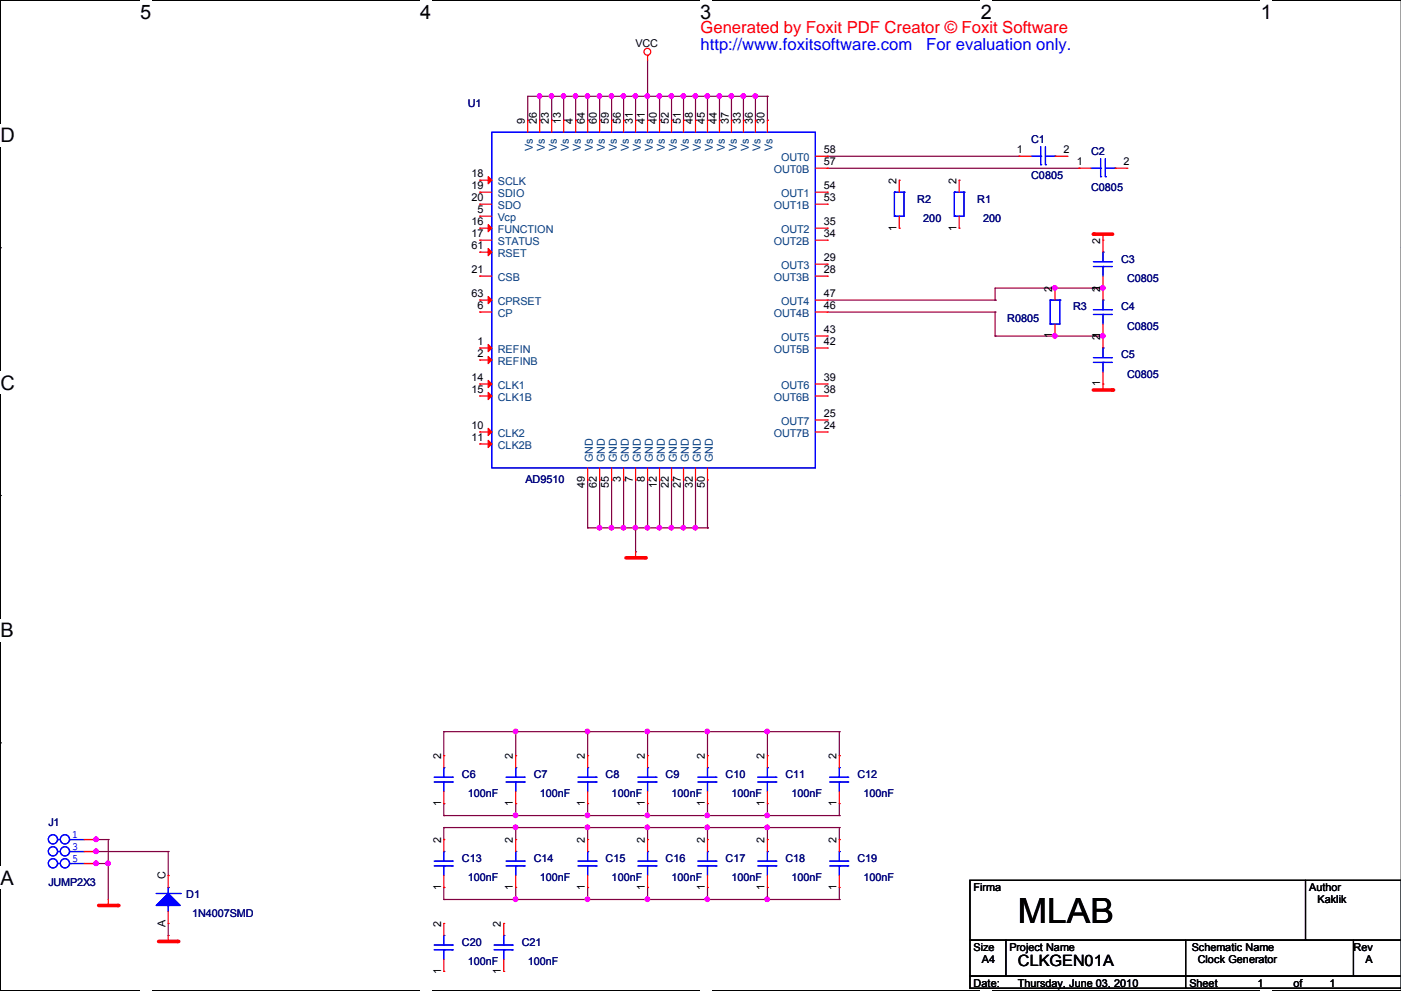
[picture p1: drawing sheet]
<svg xmlns="http://www.w3.org/2000/svg" width="297mm" height="210mm" viewBox="0 0 297 210" stroke-linecap="round" stroke-linejoin="round" font-family="sans-serif">
<defs><g id="words">
<text font-size="7.4" x="215.7" y="195.7">MLAB</text>
<g font-size="4.2">
<text x="29.7" y="4">5</text>
<text x="89.1" y="4">4</text>
<text x="148.4" y="4">3</text>
<text x="207.9" y="4">2</text>
<text x="267.2" y="4">1</text>
<text x=".1" y="30.1">D</text>
<text x=".1" y="82.5">C</text>
<text x=".1" y="135">B</text>
<text x=".1" y="187.5">A</text>
</g>
<text font-size="3.5" fill="#f00" x="148.5" y="7.1">Generated by Foxit PDF Creator © Foxit Software</text>
<g font-size="3.5" fill="#00f">
<text x="148.5" y="10.6">http://www.foxitsoftware.com</text>
<text x="196.3" y="10.6">For evaluation only.</text>
</g>
<text font-size="3.3" x="215.7" y="204.7">CLKGEN01A</text>
<g font-size="2.3">
<text x="134.7" y="9.9">VCC</text>
<text x="111.3" y="26.2" transform="rotate(-90 111.3 26.2)">9</text>
<text x="113.8" y="26.2" transform="rotate(-90 113.8 26.2)">26</text>
<text x="116.3" y="26.2" transform="rotate(-90 116.3 26.2)">23</text>
<text x="118.9" y="26.2" transform="rotate(-90 118.9 26.2)">13</text>
<text x="121.4" y="26.2" transform="rotate(-90 121.4 26.2)">4</text>
<text x="124" y="26.2" transform="rotate(-90 124 26.2)">64</text>
<text x="126.5" y="26.2" transform="rotate(-90 126.5 26.2)">60</text>
<text x="129" y="26.2" transform="rotate(-90 129 26.2)">59</text>
<text x="131.6" y="26.2" transform="rotate(-90 131.6 26.2)">56</text>
<text x="134.1" y="26.2" transform="rotate(-90 134.1 26.2)">31</text>
<text x="136.7" y="26.2" transform="rotate(-90 136.7 26.2)">41</text>
<text x="139.2" y="26.2" transform="rotate(-90 139.2 26.2)">40</text>
<text x="141.7" y="26.2" transform="rotate(-90 141.7 26.2)">52</text>
<text x="144.3" y="26.2" transform="rotate(-90 144.3 26.2)">51</text>
<text x="146.8" y="26.2" transform="rotate(-90 146.8 26.2)">48</text>
<text x="149.4" y="26.2" transform="rotate(-90 149.4 26.2)">45</text>
<text x="151.9" y="26.2" transform="rotate(-90 151.9 26.2)">44</text>
<text x="154.4" y="26.2" transform="rotate(-90 154.4 26.2)">37</text>
<text x="157" y="26.2" transform="rotate(-90 157 26.2)">33</text>
<text x="159.5" y="26.2" transform="rotate(-90 159.5 26.2)">36</text>
<text x="162.1" y="26.2" transform="rotate(-90 162.1 26.2)">30</text>
<text x="174.6" y="35.1">57</text>
<text x="174.6" y="32.5">58</text>
<text x="215.5" y="32.5">1</text>
<text x="225.4" y="32.5">2</text>
<text x="228.2" y="35.1">1</text>
<text x="238.1" y="35.1">2</text>
<text x="99.9" y="37.6">18</text>
<text x="99.9" y="40.1">19</text>
<text x="174.6" y="40.1">54</text>
<text x="190" y="38.9" transform="rotate(-90 190 38.9)">2</text>
<text x="202.7" y="38.9" transform="rotate(-90 202.7 38.9)">2</text>
<text x="99.9" y="47.8">16</text>
<text x="99.9" y="42.7">20</text>
<text x="101.2" y="45.2">5</text>
<text x="174.6" y="47.8">35</text>
<text x="174.6" y="42.7">53</text>
<text x="99.9" y="50.3">17</text>
<text x="99.9" y="52.8">61</text>
<text x="174.6" y="50.3">34</text>
<text x="190" y="48.9" transform="rotate(-90 190 48.9)">1</text>
<text x="202.7" y="48.9" transform="rotate(-90 202.7 48.9)">1</text>
<text x="233.2" y="51.6" transform="rotate(-90 233.2 51.6)">2</text>
<text x="99.9" y="57.9">21</text>
<text x="174.6" y="57.9">28</text>
<text x="174.6" y="55.4">29</text>
<text x="99.9" y="63">63</text>
<text x="101.2" y="65.5">6</text>
<text x="174.6" y="65.5">46</text>
<text x="174.6" y="63">47</text>
<text x="223" y="61.8" transform="rotate(-90 223 61.8)">2</text>
<text x="233.2" y="61.8" transform="rotate(-90 233.2 61.8)">21</text>
<text x="174.6" y="70.6">43</text>
<text x="223" y="71.7" transform="rotate(-90 223 71.7)">1</text>
<text x="233.2" y="72" transform="rotate(-90 233.2 72)">21</text>
<text x="101.2" y="73.2">1</text>
<text x="101.2" y="75.7">2</text>
<text x="174.6" y="73.2">42</text>
<text x="99.9" y="80.8">14</text>
<text x="99.9" y="83.3">15</text>
<text x="174.6" y="83.3">38</text>
<text x="174.6" y="80.8">39</text>
<text x="233.2" y="81.9" transform="rotate(-90 233.2 81.9)">1</text>
<text x="174.6" y="88.4">25</text>
<text x="99.9" y="90.9">10</text>
<text x="99.9" y="93.5">11</text>
<text x="174.6" y="90.9">24</text>
<text x="124" y="103.5" transform="rotate(-90 124 103.5)">49</text>
<text x="126.5" y="103.5" transform="rotate(-90 126.5 103.5)">62</text>
<text x="129" y="103.5" transform="rotate(-90 129 103.5)">55</text>
<text x="131.6" y="102.2" transform="rotate(-90 131.6 102.2)">3</text>
<text x="134.1" y="102.2" transform="rotate(-90 134.1 102.2)">7</text>
<text x="136.7" y="102.2" transform="rotate(-90 136.7 102.2)">8</text>
<text x="139.2" y="103.5" transform="rotate(-90 139.2 103.5)">12</text>
<text x="141.7" y="103.5" transform="rotate(-90 141.7 103.5)">22</text>
<text x="144.3" y="103.5" transform="rotate(-90 144.3 103.5)">27</text>
<text x="146.8" y="103.5" transform="rotate(-90 146.8 103.5)">32</text>
<text x="149.4" y="103.5" transform="rotate(-90 149.4 103.5)">50</text>
<text x="93.5" y="160.9" transform="rotate(-90 93.5 160.9)">2</text>
<text x="108.7" y="160.9" transform="rotate(-90 108.7 160.9)">2</text>
<text x="124" y="160.9" transform="rotate(-90 124 160.9)">2</text>
<text x="136.7" y="160.9" transform="rotate(-90 136.7 160.9)">2</text>
<text x="149.4" y="160.9" transform="rotate(-90 149.4 160.9)">2</text>
<text x="162.1" y="160.9" transform="rotate(-90 162.1 160.9)">2</text>
<text x="177.3" y="160.9" transform="rotate(-90 177.3 160.9)">2</text>
<text x="93.5" y="170.8" transform="rotate(-90 93.5 170.8)">1</text>
<text x="108.7" y="170.8" transform="rotate(-90 108.7 170.8)">1</text>
<text x="124" y="170.8" transform="rotate(-90 124 170.8)">1</text>
<text x="136.7" y="170.8" transform="rotate(-90 136.7 170.8)">1</text>
<text x="149.4" y="170.8" transform="rotate(-90 149.4 170.8)">1</text>
<text x="162.1" y="170.8" transform="rotate(-90 162.1 170.8)">1</text>
<text x="177.3" y="170.8" transform="rotate(-90 177.3 170.8)">1</text>
<text x="93.5" y="178.6" transform="rotate(-90 93.5 178.6)">2</text>
<text x="108.7" y="178.6" transform="rotate(-90 108.7 178.6)">2</text>
<text x="124" y="178.6" transform="rotate(-90 124 178.6)">2</text>
<text x="136.7" y="178.6" transform="rotate(-90 136.7 178.6)">2</text>
<text x="149.4" y="178.6" transform="rotate(-90 149.4 178.6)">2</text>
<text x="162.1" y="178.6" transform="rotate(-90 162.1 178.6)">2</text>
<text x="177.3" y="178.6" transform="rotate(-90 177.3 178.6)">2</text>
<text x="35.1" y="186.3" transform="rotate(-90 35.1 186.3)">C</text>
<text x="93.5" y="188.6" transform="rotate(-90 93.5 188.6)">1</text>
<text x="108.7" y="188.6" transform="rotate(-90 108.7 188.6)">1</text>
<text x="124" y="188.6" transform="rotate(-90 124 188.6)">1</text>
<text x="136.7" y="188.6" transform="rotate(-90 136.7 188.6)">1</text>
<text x="149.4" y="188.6" transform="rotate(-90 149.4 188.6)">1</text>
<text x="162.1" y="188.6" transform="rotate(-90 162.1 188.6)">1</text>
<text x="177.3" y="188.6" transform="rotate(-90 177.3 188.6)">1</text>
<text x="206.3" y="188.7">Firma</text>
<text x="277.5" y="188.7">Author</text>
<text x="279.2" y="191.3">Kaklik</text>
<text x="35.1" y="196.4" transform="rotate(-90 35.1 196.4)">A</text>
<text x="93.5" y="196.4" transform="rotate(-90 93.5 196.4)">2</text>
<text x="106.2" y="196.4" transform="rotate(-90 106.2 196.4)">2</text>
<text x="206.3" y="201.4">Size</text>
<text x="208.1" y="204">A4</text>
<text x="214" y="201.4">Project Name</text>
<text x="252.6" y="201.4">Schematic Name</text>
<text x="253.8" y="204">Clock Generator</text>
<text x="286.9" y="201.4">Rev</text>
<text x="289.4" y="204">A</text>
<text x="93.5" y="206.3" transform="rotate(-90 93.5 206.3)">1</text>
<text x="106.2" y="206.3" transform="rotate(-90 106.2 206.3)">1</text>
<text x="206.3" y="209">Date:</text>
<text x="215.7" y="209">Thursday, June 03, 2010</text>
<text x="252.1" y="209">Sheet</text>
<text x="266.5" y="209">1</text>
<text x="274.2" y="209">of</text>
<text x="281.8" y="209">1</text>
</g>
<g font-size="2.3" fill="#000080">
<text x="99.2" y="22.6">U1</text>
<text x="218.5" y="30.2">C1</text>
<text x="231.2" y="32.8">C2</text>
<text x="218.5" y="37.8">C0805</text>
<text x="231.2" y="40.4">C0805</text>
<text x="194.4" y="42.9">R2</text>
<text x="195.7" y="47">200</text>
<text x="207.1" y="42.9">R1</text>
<text x="208.4" y="47">200</text>
<text x="237.6" y="55.6">C3</text>
<text x="238.9" y="59.7">C0805</text>
<text x="227.4" y="65.8">R3</text>
<text x="237.6" y="65.8">C4</text>
<text x="213.5" y="68.3">R0805</text>
<text x="238.9" y="69.9">C0805</text>
<text x="237.6" y="75.9">C5</text>
<text x="238.9" y="80">C0805</text>
<text x="111.3" y="102.4">AD9510</text>
<text x="97.9" y="164.8">C6</text>
<text x="113.1" y="164.8">C7</text>
<text x="128.4" y="164.8">C8</text>
<text x="141.1" y="164.8">C9</text>
<text x="153.8" y="164.8">C10</text>
<text x="166.5" y="164.8">C11</text>
<text x="181.7" y="164.8">C12</text>
<text x="99.2" y="168.9">100nF</text>
<text x="114.4" y="168.9">100nF</text>
<text x="129.6" y="168.9">100nF</text>
<text x="142.3" y="168.9">100nF</text>
<text x="155" y="168.9">100nF</text>
<text x="167.7" y="168.9">100nF</text>
<text x="183" y="168.9">100nF</text>
<text x="10.2" y="175">J1</text>
<text x="97.9" y="182.6">C13</text>
<text x="113.1" y="182.6">C14</text>
<text x="128.4" y="182.6">C15</text>
<text x="141.1" y="182.6">C16</text>
<text x="153.8" y="182.6">C17</text>
<text x="166.5" y="182.6">C18</text>
<text x="181.7" y="182.6">C19</text>
<text x="10.2" y="187.7">JUMP2X3</text>
<text x="39.5" y="190.2">D1</text>
<text x="99.2" y="186.7">100nF</text>
<text x="114.4" y="186.7">100nF</text>
<text x="129.6" y="186.7">100nF</text>
<text x="142.3" y="186.7">100nF</text>
<text x="155" y="186.7">100nF</text>
<text x="167.7" y="186.7">100nF</text>
<text x="183" y="186.7">100nF</text>
<text x="40.7" y="194.3">1N4007SMD</text>
<text x="97.9" y="200.4">C20</text>
<text x="110.6" y="200.4">C21</text>
<text x="99.2" y="204.5">100nF</text>
<text x="111.9" y="204.5">100nF</text>
</g>
<g font-size="2.3" fill="#004080">
<text x="113" y="32" transform="rotate(-90 113 32)">Vs</text>
<text x="115.5" y="32" transform="rotate(-90 115.5 32)">Vs</text>
<text x="118" y="32" transform="rotate(-90 118 32)">Vs</text>
<text x="120.6" y="32" transform="rotate(-90 120.6 32)">Vs</text>
<text x="123.1" y="32" transform="rotate(-90 123.1 32)">Vs</text>
<text x="125.7" y="32" transform="rotate(-90 125.7 32)">Vs</text>
<text x="128.2" y="32" transform="rotate(-90 128.2 32)">Vs</text>
<text x="130.7" y="32" transform="rotate(-90 130.7 32)">Vs</text>
<text x="133.3" y="32" transform="rotate(-90 133.3 32)">Vs</text>
<text x="135.8" y="32" transform="rotate(-90 135.8 32)">Vs</text>
<text x="138.4" y="32" transform="rotate(-90 138.4 32)">Vs</text>
<text x="140.9" y="32" transform="rotate(-90 140.9 32)">Vs</text>
<text x="143.4" y="32" transform="rotate(-90 143.4 32)">Vs</text>
<text x="146" y="32" transform="rotate(-90 146 32)">Vs</text>
<text x="148.5" y="32" transform="rotate(-90 148.5 32)">Vs</text>
<text x="151.1" y="32" transform="rotate(-90 151.1 32)">Vs</text>
<text x="153.6" y="32" transform="rotate(-90 153.6 32)">Vs</text>
<text x="156.1" y="32" transform="rotate(-90 156.1 32)">Vs</text>
<text x="158.7" y="32" transform="rotate(-90 158.7 32)">Vs</text>
<text x="161.2" y="32" transform="rotate(-90 161.2 32)">Vs</text>
<text x="163.8" y="32" transform="rotate(-90 163.8 32)">Vs</text>
<text x="165.5" y="34.2">OUT0</text>
<text x="105.5" y="39.3">SCLK</text>
<text x="105.5" y="41.8">SDIO</text>
<text x="164" y="36.7">OUT0B</text>
<text x="165.5" y="41.8">OUT1</text>
<text x="105.5" y="46.9">Vcp</text>
<text x="105.5" y="44.4">SDO</text>
<text x="164" y="44.4">OUT1B</text>
<text x="105.5" y="49.4">FUNCTION</text>
<text x="105.5" y="52">STATUS</text>
<text x="164" y="52">OUT2B</text>
<text x="165.5" y="49.4">OUT2</text>
<text x="105.5" y="59.6">CSB</text>
<text x="105.5" y="54.5">RSET</text>
<text x="164" y="59.6">OUT3B</text>
<text x="165.5" y="57.1">OUT3</text>
<text x="105.5" y="64.7">CPRSET</text>
<text x="165.5" y="64.7">OUT4</text>
<text x="105.5" y="67.2">CP</text>
<text x="164" y="67.2">OUT4B</text>
<text x="105.5" y="74.8">REFIN</text>
<text x="105.5" y="77.4">REFINB</text>
<text x="164" y="74.8">OUT5B</text>
<text x="165.5" y="72.3">OUT5</text>
<text x="105.5" y="82.5">CLK1</text>
<text x="165.5" y="82.5">OUT6</text>
<text x="105.5" y="85">CLK1B</text>
<text x="164" y="85">OUT6B</text>
<text x="105.5" y="92.6">CLK2</text>
<text x="105.5" y="95.2">CLK2B</text>
<text x="164" y="92.6">OUT7B</text>
<text x="165.5" y="90.1">OUT7</text>
<text x="125.7" y="97.9" transform="rotate(-90 125.7 97.9)">GND</text>
<text x="128.2" y="97.9" transform="rotate(-90 128.2 97.9)">GND</text>
<text x="130.7" y="97.9" transform="rotate(-90 130.7 97.9)">GND</text>
<text x="133.3" y="97.9" transform="rotate(-90 133.3 97.9)">GND</text>
<text x="135.8" y="97.9" transform="rotate(-90 135.8 97.9)">GND</text>
<text x="138.4" y="97.9" transform="rotate(-90 138.4 97.9)">GND</text>
<text x="140.9" y="97.9" transform="rotate(-90 140.9 97.9)">GND</text>
<text x="143.4" y="97.9" transform="rotate(-90 143.4 97.9)">GND</text>
<text x="146" y="97.9" transform="rotate(-90 146 97.9)">GND</text>
<text x="148.5" y="97.9" transform="rotate(-90 148.5 97.9)">GND</text>
<text x="151.1" y="97.9" transform="rotate(-90 151.1 97.9)">GND</text>
</g>
<g font-size="2.3" fill="#00f">
<text x="15.3" y="177.5">1</text>
<text x="15.3" y="180.1">3</text>
<text x="15.3" y="182.6">5</text>
</g>
</g></defs>
<path d="M297 .1h-296.9v209.8h296.9" fill="none" stroke="#000" stroke-width=".25"/>
<g fill="#fff">
<path d="M29.7 .1h2.4v4.8h-2.4z"/>
<path d="M29.7 209.9h2.4v.1h-2.4z"/>
</g>
<path d="M59.4 .1h.1M59.4 209.9h.1" fill="none" stroke="#000" stroke-width=".25"/>
<g fill="#fff">
<path d="M89.1 .1h2.3v4.8h-2.3z"/>
<path d="M89.1 209.9h2.3v.1h-2.3z"/>
</g>
<path d="M118.8 .1h.1M118.8 209.9h.1" fill="none" stroke="#000" stroke-width=".25"/>
<g fill="#fff">
<path d="M148.4 .1h2.4v4.8h-2.4z"/>
<path d="M148.4 209.9h2.4v.1h-2.4z"/>
</g>
<path d="M178.2 .1h.1M178.2 209.9h.1" fill="none" stroke="#000" stroke-width=".25"/>
<g fill="#fff">
<path d="M207.9 .1h2.3v4.8h-2.3z"/>
<path d="M207.9 209.9h2.3v.1h-2.3z"/>
</g>
<path d="M237.6 .1h.1M237.6 209.9h.1" fill="none" stroke="#000" stroke-width=".25"/>
<g fill="#fff">
<path d="M267.2 .1h2.4v4.8h-2.4z"/>
<path d="M267.2 209.9h2.4v.1h-2.4z"/>
<path d="M.1 26.2h3v4.9h-3z"/>
<path d="M.1 78.7h3v4.8h-3z"/>
</g>
<path d="M.1 52.5h.1" fill="none" stroke="#000" stroke-width=".25"/>
<path d="M.1 131.1h2.8v4.9h-2.8z" fill="#fff"/>
<path d="M.1 105h.1" fill="none" stroke="#000" stroke-width=".25"/>
<path d="M.1 183.6h2.8v4.8h-2.8z" fill="#fff"/>
<path d="M.1 157.4h.1" fill="none" stroke="#000" stroke-width=".25"/>
<g fill="none" stroke="#800040" stroke-width=".25">
<path d="M137.2 12.8v12.7M111.8 25.5h.1M114.4 20.4h.1M114.4 25.5h.1M114.4 20.4v5.1M116.9 20.4h.1M116.9 25.5h.1M116.9 20.4v5.1M119.5 20.4h.1M119.5 25.5h.1M119.5 20.4v5.1M122 20.4h.1"/>
<path d="M122 25.5h.1M122 20.4v5.1M124.5 20.4h.1M124.5 25.5h.1M124.5 20.4v5.1M127.1 20.4h.1M127.1 25.5h.1M127.1 20.4v5.1M129.6 20.4h.1M129.6 25.5h.1M129.6 20.4v5.1M132.2 20.4h.1"/>
<path d="M132.2 25.5h.1M132.2 20.4v5.1M134.7 20.4h.1M134.7 25.5h.1M134.7 20.4v5.1M137.2 20.4h.1M137.2 25.5h.1M139.8 20.4h.1M139.8 25.5h.1M139.8 20.4v5.1M142.3 20.4h.1M142.3 25.5h.1"/>
<path d="M142.3 20.4v5.1M144.9 20.4h.1M144.9 25.5h.1M144.9 20.4v5.1M147.4 20.4h.1M147.4 25.5h.1M147.4 20.4v5.1M149.9 20.4h.1M149.9 25.5h.1M149.9 20.4v5.1M152.5 25.5h.1M152.5 20.4h.1"/>
<path d="M152.5 20.4v5.1M155 25.5h.1M155 20.4h.1M155 20.4v5.1M157.6 25.5h.1M157.6 20.4h.1M157.6 20.4v5.1M160.1 25.5h.1M160.1 20.4h.1M160.1 20.4v5.1M162.6 25.5h.1M162.6 20.4h.1"/>
<path d="M162.6 20.4h-50.8v5.1M162.6 20.4v5.1M175.3 33.1h40.7M175.3 35.6h53.4M216 33.1h.1M228.7 35.6h.1M175.3 63.6h35.6M175.3 66.1h35.6M210.9 63.6h.1M210.9 66.1h.1M210.9 71.2h.1M210.9 71.2h22.9"/>
<path d="M210.9 66.1v5.1M223.6 71.2h.1M223.6 61h.1M233.8 61h.1M233.8 71.2h.1M233.8 61h-22.9v2.6M124.5 111.8h.1M124.5 101.7v10.1M124.5 111.8h25.4M127.1 111.8h.1M127.1 101.7v10.1M129.6 111.8h.1"/>
<path d="M129.6 101.7v10.1M132.2 111.8h.1M132.2 101.7v10.1M134.7 111.8h.1M134.7 116.9h.1M134.7 101.7v15.2M137.2 111.8h.1M137.2 101.7v10.1M139.8 111.8h.1M139.8 101.7v10.1M142.3 111.8h.1M142.3 101.7v10.1"/>
<path d="M144.9 111.8h.1M144.9 101.7v10.1M147.4 111.8h.1M147.4 101.7v10.1M149.9 111.8h.1M149.9 101.7v10.1M94.1 155h.1M94.1 155v5.1M94.1 155h83.8M109.3 155h.1M109.3 155v5.1M124.5 155h.1"/>
<path d="M124.5 155v5.1M137.2 155h.1M137.2 155v5.1M149.9 155h.1M149.9 155v5.1M162.6 155h.1M162.6 155v5.1M177.9 155h.1M177.9 155v5.1M20.4 177.9h.1M20.4 177.9h2.5M22.9 177.9h.1"/>
<path d="M22.9 177.9v12.7M94.1 170.3h.1M94.1 175.3h.1M94.1 172.8h.1M94.1 170.3v2.5M94.1 175.3v2.6M94.1 172.8h83.8M94.1 175.3h83.8M109.3 175.3h.1M109.3 172.8h.1M109.3 170.3v2.5M109.3 175.3v2.6"/>
<path d="M124.5 172.8h.1M124.5 175.3h.1M124.5 170.3v2.5M124.5 175.3v2.6M137.2 172.8h.1M137.2 175.3h.1M137.2 170.3v2.5M137.2 175.3v2.6M149.9 172.8h.1M149.9 175.3h.1M149.9 170.3v2.5M149.9 175.3v2.6"/>
<path d="M162.6 172.8h.1M162.6 175.3h.1M162.6 170.3v2.5M162.6 175.3v2.6M177.9 160.1h.1M177.9 172.8h.1M177.9 177.9h.1M177.9 175.3h.1M177.9 170.3v2.5M177.9 175.3v2.6M20.4 183h.1M20.4 183h2.5"/>
<path d="M20.4 180.4h15.2M22.9 183h.1M35.6 180.4h.1M35.6 185.5h.1M35.6 198.2h.1M35.6 180.4v5.1M35.6 195.7v2.5M94.1 188h.1M94.1 190.6h.1M94.1 188v2.6M94.1 190.6h83.8M109.3 190.6h.1"/>
<path d="M109.3 188v2.6M124.5 190.6h.1M124.5 188v2.6M137.2 190.6h.1M137.2 188v2.6M149.9 190.6h.1M149.9 188v2.6M162.6 190.6h.1M162.6 188v2.6M177.9 190.6h.1M177.9 188v2.6"/>
</g>
<g fill="#f0f" stroke="#f0f" stroke-width=".25">
<circle cx="223.6" cy="61" r=".47"/>
<circle cx="233.7" cy="61" r=".47"/>
<circle cx="233.7" cy="71.2" r=".47"/>
<circle cx="223.6" cy="71.2" r=".47"/>
<circle cx="114.3" cy="20.4" r=".47"/>
<circle cx="116.9" cy="20.4" r=".47"/>
<circle cx="119.4" cy="20.4" r=".47"/>
<circle cx="122" cy="20.4" r=".47"/>
<circle cx="124.5" cy="20.4" r=".47"/>
<circle cx="127" cy="20.4" r=".47"/>
<circle cx="129.6" cy="20.4" r=".47"/>
<circle cx="132.1" cy="20.4" r=".47"/>
<circle cx="134.7" cy="20.4" r=".47"/>
<circle cx="137.2" cy="20.4" r=".47"/>
<circle cx="139.7" cy="20.4" r=".47"/>
<circle cx="142.3" cy="20.4" r=".47"/>
<circle cx="144.8" cy="20.4" r=".47"/>
<circle cx="147.4" cy="20.4" r=".47"/>
<circle cx="149.9" cy="20.4" r=".47"/>
<circle cx="152.4" cy="20.4" r=".47"/>
<circle cx="157.5" cy="20.4" r=".47"/>
<circle cx="127" cy="111.8" r=".47"/>
<circle cx="129.6" cy="111.8" r=".47"/>
<circle cx="132.1" cy="111.8" r=".47"/>
<circle cx="134.7" cy="111.8" r=".47"/>
<circle cx="137.2" cy="111.8" r=".47"/>
<circle cx="139.7" cy="111.8" r=".47"/>
<circle cx="142.3" cy="111.8" r=".47"/>
<circle cx="144.8" cy="111.8" r=".47"/>
<circle cx="147.4" cy="111.8" r=".47"/>
<circle cx="22.9" cy="182.9" r=".47"/>
<circle cx="20.4" cy="177.8" r=".47"/>
<circle cx="20.4" cy="182.9" r=".47"/>
<circle cx="20.4" cy="180.4" r=".47"/>
<circle cx="109.3" cy="175.3" r=".47"/>
<circle cx="162.6" cy="190.5" r=".47"/>
<circle cx="109.3" cy="172.8" r=".47"/>
<circle cx="124.5" cy="172.8" r=".47"/>
<circle cx="137.2" cy="172.8" r=".47"/>
<circle cx="162.6" cy="172.8" r=".47"/>
<circle cx="149.9" cy="172.8" r=".47"/>
<circle cx="162.6" cy="155" r=".47"/>
<circle cx="149.9" cy="155" r=".47"/>
<circle cx="124.5" cy="155" r=".47"/>
<circle cx="137.2" cy="155" r=".47"/>
<circle cx="109.3" cy="155" r=".47"/>
<circle cx="124.5" cy="175.3" r=".47"/>
<circle cx="137.2" cy="175.3" r=".47"/>
<circle cx="109.3" cy="190.5" r=".47"/>
<circle cx="149.9" cy="175.3" r=".47"/>
<circle cx="124.5" cy="190.5" r=".47"/>
<circle cx="137.2" cy="190.5" r=".47"/>
<circle cx="162.6" cy="175.3" r=".47"/>
<circle cx="149.9" cy="190.5" r=".47"/>
<circle cx="155" cy="20.4" r=".47"/>
<circle cx="160.1" cy="20.4" r=".47"/>
</g>
<path d="M233.8 82.6h.1M233.8 81.4v1.2" fill="none" stroke="#f00" stroke-width=".25"/>
<path d="M231.7 82.6h4.1" fill="none" stroke="#f00" stroke-width=".76"/>
<circle cx="235.8" cy="82.6" r=".38" fill="#f00"/>
<path d="M233.8 49.6h.1M233.8 49.6v1.3" fill="none" stroke="#f00" stroke-width=".25"/>
<path d="M231.7 49.6h4.1" fill="none" stroke="#f00" stroke-width=".76"/>
<circle cx="231.7" cy="49.6" r=".38" fill="#f00"/>
<path d="M134.7 118.2h.1M134.7 116.9v1.3" fill="none" stroke="#f00" stroke-width=".25"/>
<path d="M132.7 118.2h4" fill="none" stroke="#f00" stroke-width=".76"/>
<circle cx="136.7" cy="118.2" r=".38" fill="#f00"/>
<g fill="none" stroke="#f00" stroke-width=".25">
<path d="M137.2 11.8h.1M137.2 11.8v1M22.9 191.9h.1M22.9 190.6v1.3"/>
<circle cx="137.2" cy="11" r=".72"/>
</g>
<path d="M20.9 191.9h4.1" fill="none" stroke="#f00" stroke-width=".76"/>
<circle cx="25" cy="191.9" r=".38" fill="#f00"/>
<path d="M35.6 199.5h.1M35.6 198.2v1.3" fill="none" stroke="#f00" stroke-width=".25"/>
<path d="M33.6 199.5h4.1" fill="none" stroke="#f00" stroke-width=".76"/>
<circle cx="37.7" cy="199.5" r=".38" fill="#f00"/>
<path d="M213.2 199.2v7.6M251.3 199.2v10.2M276.7 199.2h.1M276.7 186.5v12.7M286.9 199.2v7.6M297 186.5h-91.4v12.7h91.4h-91.4v7.6h91.4h-91.4v2.6h91.4M213.2 206.8h.1M251.3 206.8h.1M251.3 209.4h.1M286.9 206.8h.1" fill="none" stroke="#000" stroke-width=".25"/>
<g fill="none" stroke="#00f" stroke-width=".25">
<path d="M104.2 28h68.6v71.1h-68.6zM218.5 33.1h2.1M220.6 33.1h.1M220.6 34.9h.1M220.6 31.1v3.8M221.6 34.9h.1M221.6 33.1h2M221.6 31.1v3.8M223.6 33.1h.1M231.2 35.6h2.1M233.3 35.6h.1M233.3 37.4h.1"/>
<path d="M233.3 33.6v3.8M234.3 37.4h.1M234.3 35.6h2M234.3 33.6v3.8M236.3 35.6h.1M189.6 45.8h.1M189.6 40.7h.1M189.6 40.7h2M189.6 40.7v5.1M191.6 40.7h.1M191.6 40.7v5.1h-2M202.3 45.8h.1"/>
<path d="M202.3 40.7h.1M202.3 40.7v5.1M202.3 40.7h2M204.3 40.7h.1M204.3 40.7v5.1h-2M231.7 56.5h3.8M231.7 55.5h3.8M233.8 56.5h.1M233.8 53.4h.1M233.8 53.4v2.1M233.8 56.5v2M235.5 56.5h.1"/>
<path d="M235.5 55.5h.1M222.6 68.7h.1M222.6 63.6h.1M222.6 63.6v5.1M222.6 63.6h2M224.6 63.6h.1M224.6 63.6v5.1h-2M231.7 66.6h3.8M231.7 65.6h3.8M231.7 76.8h3.8M231.7 75.8h3.8M233.8 66.6h.1"/>
<path d="M233.8 63.6h.1M233.8 76.8h.1M233.8 73.7h.1M233.8 63.6v2M233.8 66.6v2.1M233.8 73.7v2.1M233.8 76.8v2M235.5 66.6h.1M235.5 65.6h.1M235.5 76.8h.1M235.5 75.8h.1M12.3 177.9h.1"/>
<path d="M12.3 177.9h.5M14.8 177.9h.1M14.8 177.9h3.1M92 165.7h3.8M92 164.7h3.8M94.1 165.7h.1M94.1 162.6h.1M94.1 162.6v2.1M94.1 165.7v2M95.8 165.7h.1M95.8 164.7h.1M107.3 165.7h3.8"/>
<path d="M107.3 164.7h3.8M109.3 165.7h.1M109.3 162.6h.1M109.3 162.6v2.1M109.3 165.7v2M111.1 165.7h.1M111.1 164.7h.1M122.5 165.7h3.8M122.5 164.7h3.8M124.5 165.7h.1M124.5 162.6h.1M124.5 162.6v2.1"/>
<path d="M124.5 165.7v2M126.3 165.7h.1M126.3 164.7h.1M135.2 165.7h3.8M135.2 164.7h3.8M137.2 165.7h.1M137.2 162.6h.1M137.2 162.6v2.1M137.2 165.7v2M139 165.7h.1M139 164.7h.1M147.9 165.7h3.8"/>
<path d="M147.9 164.7h3.8M149.9 165.7h.1M149.9 162.6h.1M149.9 162.6v2.1M149.9 165.7v2M151.7 165.7h.1M151.7 164.7h.1M160.6 165.7h3.8M160.6 164.7h3.8M162.6 165.7h.1M162.6 162.6h.1M162.6 162.6v2.1"/>
<path d="M162.6 165.7v2M164.4 165.7h.1M164.4 164.7h.1M175.9 165.7h3.8M175.9 164.7h3.8M177.9 165.7h.1M177.9 162.6h.1M177.9 162.6v2.1M177.9 165.7v2M179.7 165.7h.1M179.7 164.7h.1M12.3 180.4h.1"/>
<path d="M12.3 183h.1M12.3 180.4h.5M12.3 183h.5M14.8 180.4h.1M14.8 183h.1M14.8 180.4h3.1M14.8 183h3.1M33.1 189.3h5.1M35.6 188h.1M35.6 191.9h.1M35.6 188v1.3M35.6 191.9v1.2"/>
<path d="M38.2 189.3h.1M92 183.5h3.8M92 182.5h3.8M94.1 183.5h.1M94.1 180.4h.1M94.1 198.2h.1M94.1 180.4v2.1M94.1 183.5v2M94.1 198.2v2M95.8 183.5h.1M95.8 182.5h.1M106.8 198.2h.1"/>
<path d="M106.8 198.2v2M107.3 183.5h3.8M107.3 182.5h3.8M109.3 183.5h.1M109.3 180.4h.1M109.3 180.4v2.1M109.3 183.5v2M111.1 183.5h.1M111.1 182.5h.1M122.5 183.5h3.8M122.5 182.5h3.8M124.5 183.5h.1"/>
<path d="M124.5 180.4h.1M124.5 180.4v2.1M124.5 183.5v2M126.3 183.5h.1M126.3 182.5h.1M135.2 183.5h3.8M135.2 182.5h3.8M137.2 183.5h.1M137.2 180.4h.1M137.2 180.4v2.1M137.2 183.5v2M139 183.5h.1"/>
<path d="M139 182.5h.1M147.9 183.5h3.8M147.9 182.5h3.8M149.9 183.5h.1M149.9 180.4h.1M149.9 180.4v2.1M149.9 183.5v2M151.7 183.5h.1M151.7 182.5h.1M160.6 183.5h3.8M160.6 182.5h3.8M162.6 183.5h.1"/>
<path d="M162.6 180.4h.1M162.6 180.4v2.1M162.6 183.5v2M164.4 183.5h.1M164.4 182.5h.1M175.9 183.5h3.8M175.9 182.5h3.8M177.9 183.5h.1M177.9 180.4h.1M177.9 180.4v2.1M177.9 183.5v2M179.7 183.5h.1"/>
<path d="M179.7 182.5h.1M92 201.3h3.8M92 200.2h3.8M94.1 201.3h.1M94.1 201.3v2M95.8 201.3h.1M95.8 200.2h.1M104.7 201.3h3.8M104.7 200.2h3.8M106.8 201.3h.1M106.8 201.3v2M108.5 201.3h.1"/>
<path d="M108.5 200.2h.1"/>
<circle cx="11.2" cy="177.8" r=".97"/>
<circle cx="13.8" cy="177.8" r=".97"/>
<circle cx="11.2" cy="182.9" r=".97"/>
<circle cx="11.2" cy="180.4" r=".97"/>
<circle cx="13.8" cy="182.9" r=".97"/>
<circle cx="13.8" cy="180.4" r=".97"/>
</g>
<g fill="#f00" stroke="#f00" stroke-width=".25">
<path d="M103.5 73l.7 .7-.7 .8z"/>
<path d="M103.5 75.5l.7 .8-.7 .7z"/>
<path d="M103.5 90.8l.7 .7-.7 .8z"/>
<path d="M103.5 93.3l.7 .8-.7 .7z"/>
<path d="M103.5 80.6l.7 .8-.7 .7z"/>
<path d="M103.5 83.1l.7 .8-.7 .8z"/>
<path d="M103.5 47.6l.7 .7-.7 .8z"/>
<path d="M103.5 37.4l.7 .8-.7 .7z"/>
<path d="M103.5 52.7l.7 .7-.7 .8z"/>
<path d="M103.5 62.8l.7 .8-.7 .7z"/>
</g>
<g fill="none" stroke="#f00" stroke-width=".25">
<path d="M101.7 38.2h.1M101.7 38.2h2.5M111.8 25.5h.1M111.8 25.5v2.5M114.4 25.5h.1M114.4 25.5v2.5M116.9 25.5h.1M116.9 25.5v2.5M119.5 25.5h.1M119.5 25.5v2.5M122 25.5h.1M122 25.5v2.5"/>
<path d="M124.5 25.5h.1M124.5 25.5v2.5M127.1 25.5h.1M127.1 25.5v2.5M129.6 25.5h.1M129.6 25.5v2.5M132.2 25.5h.1M132.2 25.5v2.5M134.7 25.5h.1M134.7 25.5v2.5M137.2 25.5h.1M137.2 25.5v2.5"/>
<path d="M139.8 25.5h.1M139.8 25.5v2.5M142.3 25.5h.1M142.3 25.5v2.5M144.9 25.5h.1M144.9 25.5v2.5M147.4 25.5h.1M147.4 25.5v2.5M149.9 25.5h.1M149.9 25.5v2.5M152.5 25.5h.1M152.5 25.5v2.5"/>
<path d="M155 25.5h.1M155 25.5v2.5M157.6 25.5h.1M157.6 25.5v2.5M160.1 25.5h.1M160.1 25.5v2.5M162.6 25.5h.1M162.6 25.5v2.5M172.8 35.6h2.5M172.8 33.1h2.5M175.3 35.6h.1M175.3 33.1h.1"/>
<path d="M190.6 38.2h.1M190.6 38.2v2.5M203.3 38.2h.1M203.3 38.2v2.5M216 33.1h.1M216 33.1h2.5M223.6 33.1h2.5M226.1 33.1h.1M228.7 35.6h.1M228.7 35.6h2.5M236.3 35.6h2.5M238.8 35.6h.1"/>
<path d="M101.7 45.8h.1M101.7 48.3h.1M101.7 50.9h.1M101.7 40.7h.1M101.7 43.3h.1M101.7 58.5h.1M101.7 53.4h.1M101.7 45.8h2.5M101.7 48.3h2.5M101.7 50.9h2.5M101.7 40.7h2.5M101.7 43.3h2.5"/>
<path d="M101.7 58.5h2.5M101.7 53.4h2.5M172.8 48.3h2.5M172.8 50.9h2.5M172.8 40.7h2.5M172.8 43.3h2.5M172.8 58.5h2.5M172.8 56h2.5M175.3 58.5h.1M175.3 56h.1M175.3 50.9h.1M175.3 48.3h.1"/>
<path d="M175.3 43.3h.1M175.3 40.7h.1M190.6 48.3h.1M190.6 45.8v2.5M203.3 48.3h.1M203.3 45.8v2.5M233.8 50.9h.1M233.8 50.9v2.5M233.8 58.5v5.1M101.7 73.7h.1M101.7 76.3h.1M101.7 66.1h.1"/>
<path d="M101.7 63.6h.1M101.7 73.7h2.5M101.7 76.3h2.5M101.7 66.1h2.5M101.7 63.6h2.5M172.8 73.7h2.5M172.8 66.1h2.5M172.8 71.2h2.5M172.8 63.6h2.5M175.3 73.7h.1M175.3 71.2h.1M175.3 66.1h.1"/>
<path d="M175.3 63.6h.1M223.6 71.2h.1M223.6 61h.1M223.6 61v2.6M223.6 68.7v2.5M233.8 61h.1M233.8 71.2h.1M233.8 68.7v5M233.8 78.8v2.6M101.7 91.5h.1M101.7 94.1h.1M101.7 81.4h.1"/>
<path d="M101.7 83.9h.1M101.7 91.5h2.5M101.7 94.1h2.5M101.7 81.4h2.5M101.7 83.9h2.5M124.5 99.1v2.6M127.1 99.1v2.6M129.6 99.1v2.6M132.2 99.1v2.6M134.7 99.1v2.6M137.2 99.1v2.6M139.8 99.1v2.6"/>
<path d="M142.3 99.1v2.6M144.9 99.1v2.6M147.4 99.1v2.6M149.9 99.1v2.6M172.8 91.5h2.5M172.8 81.4h2.5M172.8 83.9h2.5M172.8 89h2.5M175.3 91.5h.1M175.3 89h.1M175.3 83.9h.1M175.3 81.4h.1"/>
<path d="M233.8 81.4h.1M124.5 101.7h.1M127.1 101.7h.1M129.6 101.7h.1M132.2 101.7h.1M134.7 101.7h.1M137.2 101.7h.1M139.8 101.7h.1M142.3 101.7h.1M144.9 101.7h.1M147.4 101.7h.1M149.9 101.7h.1"/>
<path d="M17.9 177.9h2.5M20.4 177.9h.1M94.1 170.3h.1M94.1 160.1h.1M94.1 177.9h.1M94.1 160.1v2.5M94.1 167.7v2.6M94.1 177.9v2.5M109.3 170.3h.1M109.3 160.1h.1M109.3 177.9h.1M109.3 160.1v2.5"/>
<path d="M109.3 167.7v2.6M109.3 177.9v2.5M124.5 170.3h.1M124.5 160.1h.1M124.5 177.9h.1M124.5 160.1v2.5M124.5 167.7v2.6M124.5 177.9v2.5M137.2 170.3h.1M137.2 160.1h.1M137.2 177.9h.1M137.2 160.1v2.5"/>
<path d="M137.2 167.7v2.6M137.2 177.9v2.5M149.9 170.3h.1M149.9 160.1h.1M149.9 177.9h.1M149.9 160.1v2.5M149.9 167.7v2.6M149.9 177.9v2.5M162.6 170.3h.1M162.6 160.1h.1M162.6 177.9h.1M162.6 160.1v2.5"/>
<path d="M162.6 167.7v2.6M162.6 177.9v2.5M177.9 170.3h.1M177.9 160.1h.1M177.9 177.9h.1M177.9 160.1v2.5M177.9 167.7v2.6M177.9 177.9v2.5M17.9 180.4h2.5M17.9 183h2.5M20.4 180.4h.1M20.4 183h.1"/>
<path d="M35.6 195.7h.1M35.6 185.5h.1M35.6 185.5v2.5M35.6 193.1v2.6M94.1 188h.1M94.1 195.7h.1M94.1 185.5v2.5M94.1 195.7v2.5M106.8 195.7h.1M106.8 195.7v2.5M109.3 188h.1M109.3 185.5v2.5"/>
<path d="M124.5 188h.1M124.5 185.5v2.5M137.2 188h.1M137.2 185.5v2.5M149.9 188h.1M149.9 185.5v2.5M162.6 188h.1M162.6 185.5v2.5M177.9 188h.1M177.9 185.5v2.5M94.1 205.8h.1M94.1 203.3v2.5"/>
<path d="M106.8 205.8h.1M106.8 203.3v2.5"/>
</g>
<path d="M33.1 191.9l2.5-2.6 2.6 2.6z" fill="#00f" stroke="#00f" stroke-width=".25"/>
<g fill="#f0f" stroke="#f0f" stroke-width=".25">
<circle cx="223.6" cy="61" r=".47"/>
<circle cx="233.7" cy="61" r=".47"/>
<circle cx="233.7" cy="71.2" r=".47"/>
<circle cx="223.6" cy="71.2" r=".47"/>
<circle cx="114.3" cy="20.4" r=".47"/>
<circle cx="116.9" cy="20.4" r=".47"/>
<circle cx="119.4" cy="20.4" r=".47"/>
<circle cx="122" cy="20.4" r=".47"/>
<circle cx="124.5" cy="20.4" r=".47"/>
<circle cx="127" cy="20.4" r=".47"/>
<circle cx="129.6" cy="20.4" r=".47"/>
<circle cx="132.1" cy="20.4" r=".47"/>
<circle cx="134.7" cy="20.4" r=".47"/>
<circle cx="137.2" cy="20.4" r=".47"/>
<circle cx="139.7" cy="20.4" r=".47"/>
<circle cx="142.3" cy="20.4" r=".47"/>
<circle cx="144.8" cy="20.4" r=".47"/>
<circle cx="147.4" cy="20.4" r=".47"/>
<circle cx="149.9" cy="20.4" r=".47"/>
<circle cx="152.4" cy="20.4" r=".47"/>
<circle cx="157.5" cy="20.4" r=".47"/>
<circle cx="127" cy="111.8" r=".47"/>
<circle cx="129.6" cy="111.8" r=".47"/>
<circle cx="132.1" cy="111.8" r=".47"/>
<circle cx="134.7" cy="111.8" r=".47"/>
<circle cx="137.2" cy="111.8" r=".47"/>
<circle cx="139.7" cy="111.8" r=".47"/>
<circle cx="142.3" cy="111.8" r=".47"/>
<circle cx="144.8" cy="111.8" r=".47"/>
<circle cx="147.4" cy="111.8" r=".47"/>
<circle cx="22.9" cy="182.9" r=".47"/>
<circle cx="20.4" cy="177.8" r=".47"/>
<circle cx="20.4" cy="182.9" r=".47"/>
<circle cx="20.4" cy="180.4" r=".47"/>
<circle cx="109.3" cy="175.3" r=".47"/>
<circle cx="162.6" cy="190.5" r=".47"/>
<circle cx="109.3" cy="172.8" r=".47"/>
<circle cx="124.5" cy="172.8" r=".47"/>
<circle cx="137.2" cy="172.8" r=".47"/>
<circle cx="162.6" cy="172.8" r=".47"/>
<circle cx="149.9" cy="172.8" r=".47"/>
<circle cx="162.6" cy="155" r=".47"/>
<circle cx="149.9" cy="155" r=".47"/>
<circle cx="124.5" cy="155" r=".47"/>
<circle cx="137.2" cy="155" r=".47"/>
<circle cx="109.3" cy="155" r=".47"/>
<circle cx="124.5" cy="175.3" r=".47"/>
<circle cx="137.2" cy="175.3" r=".47"/>
<circle cx="109.3" cy="190.5" r=".47"/>
<circle cx="149.9" cy="175.3" r=".47"/>
<circle cx="124.5" cy="190.5" r=".47"/>
<circle cx="137.2" cy="190.5" r=".47"/>
<circle cx="162.6" cy="175.3" r=".47"/>
<circle cx="149.9" cy="190.5" r=".47"/>
<circle cx="155" cy="20.4" r=".47"/>
<circle cx="160.1" cy="20.4" r=".47"/>
</g>
<use href="#words"/>
</svg>
